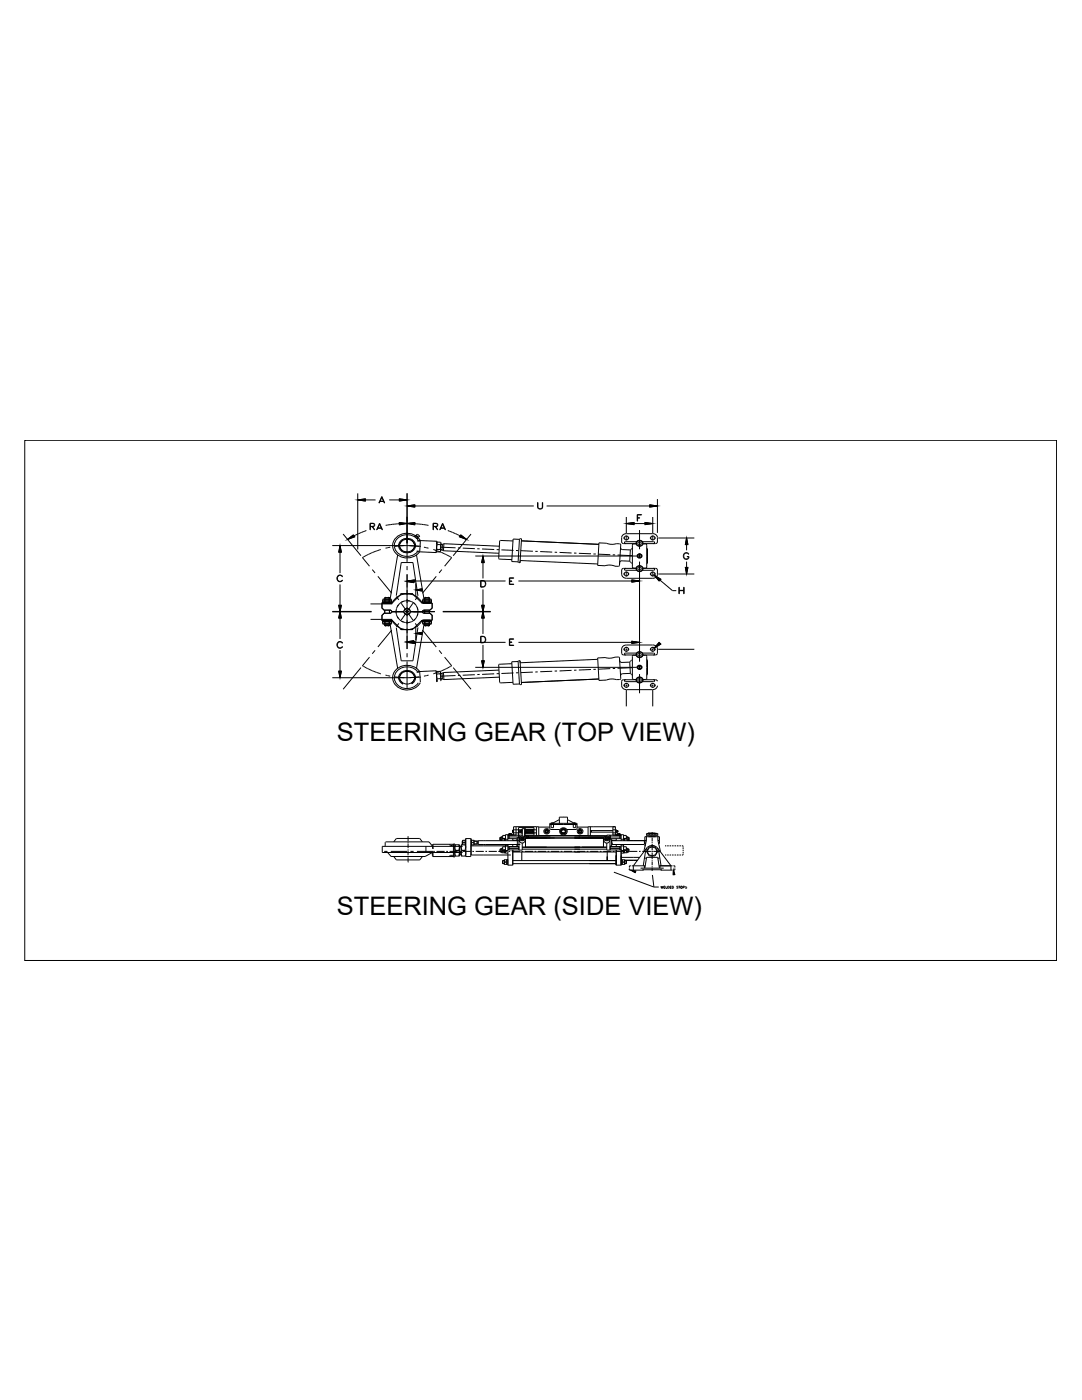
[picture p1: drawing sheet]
<svg xmlns="http://www.w3.org/2000/svg" width="216mm" height="279mm" viewBox="0 0 216 279" stroke-linecap="round" stroke-linejoin="round" font-family="sans-serif">
<defs><g id="words">
<g font-size="5.1">
<text x="67.2" y="147.9">STEERING GEAR (TOP VIEW)</text>
<text x="67.2" y="182.5">STEERING GEAR (SIDE VIEW)</text>
</g>
</g></defs>
<!-- layer: PDF_Geometry -->
<g fill="none" stroke="#000" stroke-width=".2">
<path d="M71.4 98.5v11.2M71.4 99.8l1.5-.2v.4zM72.9 99.8h2M76.2 99.1l.6 1.3-.6-1.1-.6 1.1zM77.7 99.8h2M79.7 99.6l1.5 .2-1.5 .2zM81.2 98.5v13.6M131.2 99.6v6.7M66.3 108.9h14.4M67.4 114.9a.58 .58 0 0 1 1 .2 .58 .58 0 0 0-.9-.1 .58 .58 0 0 0 0 .9 .58 .58 0 0 0 .9-.1 .64 .64 0 0 1-1 .1 .64 .64 0 0 1 0-1zM67.8 110.2v4.2M67.8 116.6v4.2"/>
<path d="M67.8 108.9l.3 1.3h-.5zM68.5 106.6l3.5 4.3M69.3 107.7l1.2-.9 .3 .3zM73.1 105.9l-2.5 1M73.9 105.1l.7-.1 .1-.3-.3-.2h-.5l-.1 1.2v-1.3l.9 .1 .1 .4-.2 .2h-.7M74.3 105.1l.5 .6-.5-.6M74.3 113.7l.5 .6M75.3 105.4h.9M75.4 105.4h.7M75.4 115l2.8 3.4M75.7 100.1h.9M75.7 104.4l.6 1.3-.6-1.1-.6 1.1z"/>
<path d="M75.8 100h.7M76 109.7l-1.9 .7-1.8 .9 1.4 1.7M76.4 119.8h1.6h.1v.5h-1.7zM76.6 119.8h1.3M76.6 119.6h1.3M76.8 119.6v-.3h.8v.3M76.8 119.3v.3M76.8 119.6h.9M76.8 119.3h.8M77.7 119.6v.7M77.7 119.6h.4v.5h-1.3M77.7 119.3v.3"/>
<path d="M77.9 109.2l-1 .2M78.8 109l2.8-.1 2 .1M79.1 118.9l1-6.6h2.3l1 6.6M79.1 119.1l.5 .6M79.4 110.8l-1.7 9.5M79.5 108.9a1.4 1.4 0 0 0 .8 1.2M79.7 104.3l1.5 .2-1.5 .2zM79.7 104.5l-2.8 .3M79.9 118.5l-.1 .1M79.9 118.5h.1M80 118.5h-.1M80 108.1a1.48 1.48 0 0 1 1.8-.4 1.48 1.48 0 0 1 .8 1.6 1.48 1.48 0 0 1-1.7 .8 1.48 1.48 0 0 1-1.1-1.6z"/>
<path d="M80.4 110.1a1.96 1.96 0 0 0 1.6 .1M80.4 107.6a1.43 1.43 0 0 0-.8 1.2M80.4 107.6h1.7l.8 1.3-.9 1.3-1.7-.1-.8-1.3zM80.5 107.6a2.01 2.01 0 0 1 1.6 0M80.5 120l-.7 .4M81.2 116.1l1.3-.3v.5zM81.2 113v.8M81.2 114.6v14.9M81.2 104.5l1.6-.2v.4zM81.2 101l1.6-.2v.4zM81.3 119.9l.8 .2 .7 .5M81.7 108.9l2.3 .1"/>
<path d="M81.7 119.9h-.8l-.8 .3M82.2 107.7a1.39 1.39 0 0 1 .7 1.2M82.4 118.5h-2.5M82.7 106.9l.2 .1M82.7 106.9l-.1 .2M82.8 101h23.7M82.8 104.5l2.7 .3M82.9 107v.1M82.9 107.1l.3 .3M82.9 107.1l-.1 .1M82.9 109a1.46 1.46 0 0 1-.8 1.1M83 116.4v2.6"/>
<path d="M83 117.7l1.2-.2v.5zM83.1 106.9l.4 .3M83.1 106.9l.2-.3 .4 .4-.2 .2M83.1 106.9h-.4M83.1 110.8l1.6 9.5M83.2 107.4l-.1 .1M83.2 107.4h.1M83.3 107.4h.1M83.3 110.1l3.7 .2M83.3 119.1l-.4 .6M83.4 107.4v.1M83.4 107.5l-.1 .1"/>
<path d="M83.5 107.2l-.1 .3M83.5 107.9l3.7 .1M83.5 107.9l-.2 .1h.6l-.1 2h-.6l.1 .1M83.5 107.9a2.66 2.66 0 0 0-2.7-1.2 2.66 2.66 0 0 0-2.1 2.1 2.62 2.62 0 0 0 1.9 2.2 2.62 2.62 0 0 0 2.7-.9M83.9 107.9a3 3 0 0 0-3.1-1.5 3 3 0 0 0-2.5 2.4 2.93 2.93 0 0 0 2 2.4 2.93 2.93 0 0 0 3-.6l.4-.5M84.3 119.8h1.8M84.5 119.8h1.4M84.5 119.6h1.4M84.6 109.2l.9 .2M84.7 119.6l.1-.3v.3M84.7 119.3h1M84.8 119.6v.7"/>
<path d="M84.8 119.6h-.5v.8M84.8 119.3h.8M85.6 119.6v-.3l.1 .3M85.7 119.6h-.9M85.7 119.6h.4v.8M85.7 119.6v.7M86.4 109.7l2 .7 1.7 .9-1.4 1.7M86.5 105.1l.7-.1 .1-.3-.3-.2h-.5l-.1 1.2v-1.3l.9 .1 .1 .4-.2 .2h-.7M86.8 105.1l.6 .6-.5-.6M87.1 115l-2.8 3.4M87.1 109.7l-.1 .6M87.2 108l-.2 2.3"/>
<path d="M87.2 108l-.1 .6M87.2 109.6l.6 .1M87.2 109.6v.5l.6 .1 .1-.2-.1-.3M87.3 108.7h.6v.5l-.1 .5M87.3 108.7v-.5h.6v.5M87.3 108.7l-.1 .9M87.9 105.4h.9M87.9 109.7l.3 .1M87.9 109.7h.3M87.9 109.2l3 .1M88 105.4h.7M88 108.6h.3"/>
<path d="M88 108.7h.3M88 108.5l-.1 1.4M88.2 113.7l-.6 .6M88.2 109.8l.3 .1M88.3 108.6l-.1 1.2M88.3 104.4l.6 1.3-.6-1.1-.6 1.1zM88.5 109.9l11.1 .5M88.6 108.5l11 .5M88.6 108.5l-.1 1.4M88.6 108.5l-.3 .1M89.4 105.9l2.4 1M91.4 109.3l.5 .1"/>
<path d="M91.9 106.8l1.2 .9-1.4-.6zM92.3 109.4l2.4 .1M94 106.6l-3.6 4.3M94.8 111h32.3M95.2 109.5h.5M95.9 115.9h.5a.67 .67 0 0 1 .5 .6 .67 .67 0 0 1-.5 .7h-.5zM96 115.9v1.2h.4a.61 .61 0 0 0 .5-.6 .61 .61 0 0 0-.5-.6M96.2 109.6l2.4 .1M96.4 112.3v3.1M96.4 117.6v3.2M96.4 111l.2 1.3h-.5zM99.1 109.7h.5"/>
<path d="M99.5 111.5l.1 .1M99.6 110.4l-.1 1.1M99.6 111.6h.1M99.6 111.6l2.5 .1M99.8 107.9h.1M99.8 107.9l-.2 2.5M99.8 107.9l2.6 .1M100.1 109.7l2.4 .1M100.9 116h-19.7l1.6-.3v.5M101.6 115.3h.9l-.8 .1v1.2h.8h-.9zM101.7 116h.5h-.5M102.4 108l-.3 4.1h1.3"/>
<path d="M103 109.9h.4M103.4 112.2l.4 .1M103.4 112.2h.1M103.4 112.1v.1M103.4 116h23.8M103.6 107.6l-.2 4.5M103.6 107.6h.1M103.6 107.6l.5-.1-.3 4.8M103.6 107.6h-1.2v.4M103.8 112.3v-.4l15.5 .7M103.9 109.9l2.4 .1M104 107.9l15.5 .7"/>
<path d="M106.8 110h.5M107.3 100.3v.9l.1 .2 .3 .1 .4-.1 .2-1.1v.9l-.2 .3-.4 .1-.4-.2zM107.8 110.1l2.4 .1M109.1 101h22.1M110.7 110.2h.5M111.7 110.2l2.4 .2M114.5 110.4h.5M115.5 110.4l2.4 .1M118.4 110.6h.5M119.3 112.6l-.1 .2 1.5 .1M119.4 110.6l2.4 .1M122.3 110.7h.4"/>
<path d="M123 108.5h.6l.3 .2-.3 3.9M123 108.5l-1.2 .1-.8-.2-1.5-.1-.2 4.3M123.2 110.8l3 .1M123.8 109.3l.3 .4h1.7M124.4 114.6h.3M124.4 107.4h.3M124.8 113.4l-.2 .2 .2 .2h2.2M124.9 114.6h.2M124.9 107.4h.2M125 103.2v3.2M125 106.9v.3M125 107.3v.2"/>
<path d="M125 107.6v.3M125 114.1v.3M125 114.5v.2M125 114.8v.2M125 104.5l1.5-.2v.4zM125.2 114.6h.3M125.2 107.4h.3M125.7 112l-1.8-.1-.2 .2-.1 .7-.2 .2-1.5-.2-1.2 .1M125.7 112l.4 .4M125.8 109.7l-.1 2.3M126.1 115.7l1.5 .3-1.5 .2zM126.3 109.4l-.5 .3"/>
<path d="M126.5 104.5h2.2M126.9 108.5h-2.5l-.3-.2a1.64 1.64 0 0 1 .2-1.6l.7-.2h5.3a.86 .86 0 0 1 .9 .8v.9l-.2 .2-2.7 .1M126.9 113.4h-2.5l-.3 .2a1.65 1.65 0 0 0 .2 1.6l.7 .2M126.9 108.5l-.5 .1-.2 .2v4.3l.2 .3h.5M127 108.1h-2.2l-.2 .2 .2 .2M127.1 102.7h.9l-.8 .1v1.2zM127.2 103.3h.5l-.5 .1M127.4 110.6h.5l.2 .4-.2 .3h-.5l-.3-.3zM127.4 113.2h.4l.2 .3-.2 .3h-.4l-.2-.3zM127.4 108.2h.4l.2 .2-.2 .3h-.4l-.2-.3zM127.5 111h.1M127.5 110.9h.2"/>
<path d="M127.6 110.9h.1M127.6 110.9v.1M127.6 105.8v3.8M127.6 110.4v.9M127.6 112.1v20M127.7 110.9v.1M127.7 110.9l-.1 .1M127.7 111h.1M128.2 113.8h2.2M128.2 108.1h2.2M128.3 108.5l.6 .1 .2 .2-.1 4.4-.7 .2M128.3 113.4h2.5l.3 .2a1.67 1.67 0 0 1-.2 1.6l-.6 .2h-5.3"/>
<path d="M128.7 104.3l1.5 .2-1.5 .2zM129 109.4l.2 .1v2.9l-.2 .1M129.6 100.8l1.6 .2-1.6 .2zM129.7 114.6h.3M129.7 107.4h.3M130.1 114.6h.3M130.1 107.4h.3M130.2 103.2v3.2M130.2 106.9v.3M130.2 107.3v.2M130.2 107.6v.3M130.2 114.1v.3"/>
<path d="M130.2 114.5v.2M130.2 114.8v.2M130.4 113.4l.2 .2-.2 .2M130.4 108.1l.2 .2-.2 .2M130.5 114.6h.3M130.5 107.4h.3M130.6 114.8l1.3 .8-.4 .3zM131.1 115.3l3.1 2.6h.7M131.3 114.6h7.2M131.3 107.4h7.2M135.5 117.2v1.3zM135.5 117.8h.9"/>
<path d="M135.5 117.9h.9M136.4 117.2l.1 1.3zM136.5 110.5l.6-.2 .4 .3a.58 .58 0 0 0-.8-.1 .58 .58 0 0 0-.2 .8 .58 .58 0 0 0 .8 .1l.1-.3h-.3h.4a.6 .6 0 0 1-.9 .5 .6 .6 0 0 1-.2-1zM136.8 113.2h.5l-.3 1.4zM137 107.4l.3 1.3h-.5zM137 108.7v1.1M137 112.1v1.1M66.3 122.1h7.8M66.3 122h7.8M66.3 135.3h14.4M67.4 128.2a.58 .58 0 0 1 1 .2 .58 .58 0 0 0-.9-.1 .58 .58 0 0 0 0 .8 .58 .58 0 0 0 .9-.1 .64 .64 0 0 1-1 .2 .64 .64 0 0 1 0-1zM67.6 120.8h.5l-.3 1.3z"/>
<path d="M67.6 133.9h.5l-.3 1.4zM67.8 123.3v4.2M67.8 129.8v4.1M67.8 122l.3 1.3h-.5zM72 133.2l-3.5 4.4M73.7 131.1l-1.4 1.8 2 1 1.7 .6M73.9 123.6h4.4M73.9 120.5h4.4M74.8 129.8l-.5 .7M76.2 120.4l2.1-.1-2.1 .1v.9l.4 .5h1.3l.3 .3h2.4h-2.4l-.3-.3h-1.3l-.4-.5zM76.4 123.8h1.7v.5l-1.6 .1-.1-.1zM76.4 120.4v-.3h1.7v.3l.2-.1 1.8-1.8h2.2l1.8 1.8 .2 .1"/>
<path d="M76.5 120.3v.1M76.5 123.8h.1M76.5 123.8h1.5M76.6 124.4h1.3M76.6 120.1h1.3M76.6 124h1.3M76.6 124.6h1.3M76.6 123.8h1.4M76.8 124.6v.2l.8 .1v-.3M76.8 121.8v.6M76.8 123.8v.7h-.4v-.4h.4M76.8 120.1h-.4v-.5h.4v.7"/>
<path d="M76.8 124.1h1.3v.4h-.4M76.8 124.5h.9M76.8 124.6v.2M76.8 124.9h.8M76.9 134.7l1 .2M77.7 123.8v.7M77.7 121.8v.6M77.7 124.6v.2M77.7 123.9l1.7 9.5M78 120.3l-1.5 .1M78 123.8h.1M78.2 125.8l-2.8 3.3"/>
<path d="M78.3 123.9a3.3 3.3 0 0 0 5.9 0M78.3 120.2a3.3 3.3 0 0 1 5.9 0M78.8 135.1l2.8 .2 2-.2M79 121.9l.1 .8M79.1 122.7l.4 .7M79.3 123.1l.5 .6M79.5 120.7l-.4 .8-.1 .8M79.5 135.3l.8-1.3h1.7l.9 1.2-.8 1.3M79.5 135.3l.9 1.2M79.6 135.3a1.43 1.43 0 0 0 .8 1.2M79.6 124.4l-.5 .7M79.8 123.7l.7 .4"/>
<path d="M79.8 120.4l-.5 .7M79.8 125.6h.1M79.9 125.6h.1M79.9 125.6h2.5M80 134.5a1.48 1.48 0 0 1 1.8-.4 1.48 1.48 0 0 1 .8 1.5 1.48 1.48 0 0 1-1.7 .9 1.48 1.48 0 0 1-1.1-1.7zM80 120.4l1.2 1.7M80.1 124l.8 .2h.8M80.3 134.1a1.4 1.4 0 0 0-.8 1.2M80.6 122.1h-2.4l-.3 .3h-1.3l-.4 .4v1l2.1 .1M80.6 122.1h-2.4l-.3 .3h-1.3l-.4 .4v1h2l.1 .1M80.6 122.1a.63 .63 0 0 1 .6-.7 .63 .63 0 0 1 .7 .7M80.6 122.1a.63 .63 0 0 0 .6 .6 .63 .63 0 0 0 .7-.6"/>
<path d="M80.6 122a.63 .63 0 0 1 .6-.6 .63 .63 0 0 1 .7 .6M80.8 122.1h.8M81.2 122.1l1.2 1.7M81.2 128.1l1.3-.2v.4zM81.2 130.4v.8M81.2 132v5.3M81.2 122.1l-1.2 1.7M81.8 122.1h2.4l.3 .3h1.3M82 134a1.96 1.96 0 0 0-1.6 0M82.1 134a1.46 1.46 0 0 1 .8 1.2M82.4 120.4l-1.2 1.7M82.5 122.1h4.3"/>
<path d="M82.5 120.3l.6 .6 .3 .8M82.8 128v.4l-1.6-.2h19.7M82.8 123.6l-.7 .5-.8 .1M82.9 124.4l.4 .7M82.9 135.2a1.39 1.39 0 0 1-.7 1.3M83 125.1v2.6M83 126.4l1.2-.2v.4zM83.2 121.3l.2 .8-.2 .8M83.3 134l-.1 .2 .6-.1 .1 2.1M83.3 134a2.62 2.62 0 0 0-2.7-.8 2.62 2.62 0 0 0-1.9 2.2 2.66 2.66 0 0 0 2.1 2 2.66 2.66 0 0 0 2.7-1.1M83.4 122.5l-.3 .7-.6 .6M83.4 125.2l-1 6.7h-2.3l-1-6.6"/>
<path d="M83.7 134a3.1 3.1 0 0 0-5.3 .8 2.85 2.85 0 0 0 1.6 2.7 2.85 2.85 0 0 0 3.1-.4l.8-.8M84 135.1l-2.3 .1M84.2 120.3l.1 .1M84.2 123.8v.1M84.3 125.8l2.8 3.3M84.3 123.8v.7h.5M84.3 120.1h1.8M84.3 124h1.8M84.3 120.3h1.8M84.3 124.1h1.8M84.3 123.8l-.1 .1M84.3 120.4h1.9"/>
<path d="M84.5 120.3v.1M84.5 123.8h.1M84.5 124.4h1.4M84.5 124.6h1.4M84.7 123.9l-1.6 9.5M84.7 124.6l.1 .3v-.3M84.7 121.8v.6M84.7 124.8h1M84.8 123.8v.7M84.8 124.5h.9M84.8 124.9h.8M85.5 134.7l-.9 .2"/>
<path d="M85.6 124.6v.3l.1-.3M85.7 123.8v.7M85.7 121.8v.6M85.8 121.8h-1.3l-.3 .3h-2.4M85.8 122.4l.4 .4v1h-1.9M85.8 122.4l.4 .4v1h-2.1l-1.8 1.8h-2.2l-1.8-1.8h-.2v.2h-1.7v-.2M86 120.3v.1M86 123.8h.1M86.1 123.8v.7h-.4M86.1 120.1h-1.8M86.1 124.3h-1.8M86.2 120.4v.9l-.4 .5"/>
<path d="M87 133.9l-3.7 .1M87 133.9l.1 .5M87 133.9l.2 2.2-.1-.5M87.2 134.5l.1 1M87.3 135.5v.4M87.6 129.8l.6 .7M87.8 134.5h-.6M87.8 134.5l.1 .5v.4l-.6 .1M87.8 134.5l.1-.4-.1-.1h-.6v.5M87.9 135.4v.5M87.9 134.2l.1 1.5M88 135.5h.3"/>
<path d="M88.2 134.4h-.3M88.2 134.4l.1 1.1M88.2 134.4l-.3 .1M88.3 135.5h-.3M88.3 135.5l.3 .1M88.4 122.1h9.5M88.4 122h9.5M88.5 134.2l-.3 .2M88.5 134.2l.1 1.4M88.7 131.1l1.4 1.8-2 1-1.7 .6M90.4 133.2l3.6 4.4M90.9 134.8l-3 .1"/>
<path d="M91.9 134.8h-.5M94.7 134.7l-2.4 .1M94.8 133.2h32.3M95.7 134.6h-.5M95.9 127h.5a.67 .67 0 0 1 .5 .6 .67 .67 0 0 1-.5 .7h-.5zM96 128.2v-1.2h.4a.61 .61 0 0 1 .5 .6 .61 .61 0 0 1-.5 .6M96.1 131.9h.5l-.2 1.3zM96.4 123.3v3.2M96.4 128.7v3.2M96.4 122l-.3 1.3h.5l-.5-2.5h.5l-.2 1.3M98.6 134.5l-2.4 .1M99.5 132.6l.1 1.1"/>
<path d="M99.5 132.6h.1M99.6 132.6h-.1M99.6 132.6h.1M99.6 133.7l-11.1 .5M99.6 133.7l.1 2.5M99.6 134.4l-.5 .1M99.6 135.1l-11 .5M99.7 136.2h.1M99.7 136.2l.1 .1M99.8 136.3h.1M101.6 127.5h.9l-.8 .1v1.2h.8h-.9zM101.7 128.1h.5l-.5 .1"/>
<path d="M102.1 132.5l-2.5 .1M102.4 136.2l-2.6 .1M102.4 136.2v.4l1.2-.1M102.5 134.3l-2.4 .1M103.4 132h.1M103.4 131.9v.1M103.4 132l.2 4.5M103.4 132l-1.3 .1 .3 4.1M103.4 131.9h.1M103.4 134.3h-.4M103.4 128.2h23.8M103.5 131.9h-.1"/>
<path d="M103.6 136.5h.1M103.6 136.5l.1 .1M103.7 136.6h.1M103.8 131.9h-.4M103.8 131.9l.3 4.7h-.4M106.3 134.1l-2.4 .1M107.3 134.1h-.5M110.2 134l-2.4 .1M111.2 133.9h-.5M114.1 133.8l-2.4 .1M115 133.7l-.5 .1M117.9 133.6l-2.4 .1"/>
<path d="M118.9 133.6h-.5M119.3 131.6l.2 4.2 1.5-.1 .8-.2 1.2 .1M119.3 131.6l-15.5 .7v-.4M119.5 135.5l-15.5 .7M120.7 131.2l-1.5 .1 .1 .3M120.7 131.2l.8 .2 1.9-.3 .2 .2 .1 .7 .2 .2 1.8-.1M121.8 133.4l-2.4 .2M122.7 133.4h-.4M123.6 131.6l.3 3.8-.3 .2M123.6 135.6h-.6M124 136v.8a.9 .9 0 0 0 1 .8h5.3a.88 .88 0 0 0 .9-.8M124.4 129.6h.3"/>
<path d="M124.4 136.8h.3M124.8 135.6l-.2 .2 .2 .2h2.2M124.9 129.6h.2M124.9 136.8h.2M125 129.1v.3M125 129.5v.2M125 129.8v.3M125 136.3v.3M125 136.7v.2M125 137v.3M125 137.7v3.3M125.2 129.6h.3"/>
<path d="M125.2 136.8h.3M125.7 132.1l.1 2.3M125.8 134.4l-1.7 .1-.3 .4M125.8 134.4l.5 .4M126.1 128l1.5 .2-1.5 .2zM126.1 131.7l-.4 .4M126.2 133.2l-3 .2M126.9 135.7h-2.5l-.4 .3M126.9 130.7h-2.5l-.3-.2a1.65 1.65 0 0 1 .2-1.5l.7-.3h5.3a.86 .86 0 0 1 .9 .8v.9l-.2 .3h-2.7M126.9 130.8h-.5l-.2 .2v4.3l.2 .3h.5M127 130.3h-2.2l-.2 .2 .2 .2M127.4 132.8h.5l.2 .4-.2 .3h-.5l-.3-.3z"/>
<path d="M127.4 135.4h.4l.2 .3-.2 .3h-.4l-.2-.3zM127.4 130.4h.4l.2 .3-.2 .2h-.4l-.2-.2zM127.5 133.1h.1M127.6 133.1l.1 .2M127.6 133.1h.1M127.6 133.3h.1M127.6 132.9v.8M127.6 134.5v3.9M127.7 133.1h.1M127.7 133.1v.1M127.7 133.2v.1M127.7 133.2h.1"/>
<path d="M128.2 130.3h2.2M128.2 136h2.2M128.3 130.8h.6l.1 .1 .1 4.4-.2 .3h-.6M128.3 135.7h2.5l.4 .3M129 131.6l.2 .2v2.8l-.2 .1M129.7 129.6h.3M129.7 136.8h.3M130.1 129.6h.3M130.1 136.8h.3M130.2 129.1v.3M130.2 129.5v.2M130.2 129.8v.3"/>
<path d="M130.2 136.3v.3M130.2 136.7v.2M130.2 137v.3M130.2 137.7v3.3M130.4 130.3l.2 .2-.2 .2M130.4 135.6l.2 .2-.2 .2M130.5 129.6h.3M130.5 136.8h.3M131.3 129.6h7.2M131.5 128.2l-.9 1.1 1.3-.8"/>
<circle cx="125" cy="114.5" r=".42"/>
<circle cx="125" cy="107.4" r=".42"/>
<circle cx="127.6" cy="108.4" r=".66"/>
<circle cx="127.6" cy="113.4" r=".66"/>
<circle cx="127.6" cy="108.4" r=".57"/>
<circle cx="127.6" cy="113.5" r=".57"/>
<circle cx="127.6" cy="111" r=".46"/>
<circle cx="127.6" cy="111" r=".32"/>
<circle cx="130.2" cy="107.4" r=".42"/>
<circle cx="130.2" cy="114.5" r=".42"/>
<circle cx="125" cy="136.8" r=".42"/>
<circle cx="125" cy="129.6" r=".42"/>
<circle cx="127.6" cy="130.6" r=".66"/>
<circle cx="127.6" cy="135.7" r=".66"/>
<circle cx="127.6" cy="130.6" r=".57"/>
<circle cx="127.6" cy="135.7" r=".57"/>
<circle cx="127.6" cy="133.2" r=".46"/>
<circle cx="127.6" cy="133.2" r=".32"/>
<circle cx="130.2" cy="136.8" r=".42"/>
<circle cx="130.2" cy="129.6" r=".42"/>
</g>
<!-- layer: PDF_Solid Fills -->
<g fill="#000" stroke="#000" stroke-width=".2">
<path d="M71.4 99.8l1.5-.2v.4zM79.7 99.6l1.5 .2-1.5 .2zM67.8 108.9l.3 1.3h-.5zM69.3 107.7l1.2-.9 .3 .3zM79.7 104.3l1.5 .2-1.5 .2zM81.2 116.1l1.3-.3v.5zM81.2 104.5l1.6-.2v.4zM81.2 101l1.6-.2v.4zM81.2 116l1.6-.3v.5zM83 117.7l1.2-.2v.5zM91.9 106.8l1.2 .9-1.4-.6zM96.4 111l.2 1.3h-.5z"/>
<path d="M126.1 115.7l1.5 .3-1.5 .2zM125 104.5l1.5-.2v.4zM128.7 104.3l1.5 .2-1.5 .2zM129.6 100.8l1.6 .2-1.6 .2zM130.6 114.8l1.3 .8-.4 .3zM136.8 113.2h.5l-.3 1.4zM137 107.4l.3 1.3h-.5zM67.6 120.8h.5l-.3 1.3zM67.8 122l.3 1.3h-.5zM67.6 133.9h.5l-.3 1.4zM81.2 128.1l1.3-.2v.4zM81.2 128.2l1.6-.2v.4z"/>
<path d="M83 126.4l1.2-.2v.4zM96.1 120.8h.5l-.2 1.3zM96.4 122l.2 1.3h-.5zM96.1 131.9h.5l-.2 1.3zM126.1 128l1.5 .2-1.5 .2zM131.5 128.2l.4 .3-1.3 .8z"/>
</g>
<!-- layer: PDF2_Geometry -->
<g fill="none" stroke="#000" stroke-width=".2">
<path d="M76.3 170.1h16M76.3 168.9h16M76.7 169.9h.6M76.9 168.1l-.1 .8M76.9 168h7.4l-.5-.7h-4.7l-.5 .7M77.4 170.1l.6 .8h6.8l1.5-.8M78 169.9h3.2M78.6 170.9l.5 .7h4.7l.5-.7M81.4 172.1h.1M81.4 166.9v1M81.4 168v.2M81.4 168.3v.9"/>
<path d="M81.4 169.4v.2M81.4 169.7v.9M81.4 170.8v.1M81.4 171.1v1M81.9 169.9h.6M83.2 169.9h3.6M85 168.9v1.2M86.3 170l.1 .9M86.4 168.5v.9l-.1-.4zM86.4 170v.9M86.4 170.9h4.1M86.4 168.5h4.1"/>
<path d="M87.1 169.9h1.6M89 169.9h.4M89.7 169.9h1.6M89.7 168.5l.2 .2h.4l.2-.1M90.5 168.4h.2v2.6h-.2zM90.5 170.9l-.2-.2h-.4l-.2 .2M90.7 168.6h1v2.2h-1M90.9 169.7h.6M90.9 168.6l-.2 .6 .2 .5M90.9 169.7l-.2 .6 .2 .5M91.5 168.6l.2 .6-.2 .5M91.5 169.7l.2 .6-.2 .5"/>
<path d="M91.7 169.9h.3M91.7 169h.3M91.7 170.4h.3M91.7 170.5h.3M92.2 169.7h.6M92.2 168.6l-.2 .6 .2 .5M92.2 169.7l-.2 .6 .2 .5M92.2 168.4h.1M92.2 168.4l.1 .1M92.3 168.5h.1M92.3 167.9l-.1 .5M92.3 169.9h1.6"/>
<path d="M92.4 168.2h.4M92.4 167.7v.9M92.8 167.7v.9M92.8 169.7l.2 .6-.2 .5M92.8 168.6l.1 .1M92.9 167.7h-.6v.9M92.9 168.6h-.9v2.2h1M92.9 168.9l-.1 .8M93 167.4h.9v3.5h-.9zM93 167.4v1.5M93.9 167.4l.1 3.2M93.9 168.9h.1"/>
<path d="M93.9 170.6h.1M94 170.6h7.9M94 167.7h.6v.9h-.6M94 168.8h7.4M94.1 168.2h.4M94.1 167.7v.9M94.3 169.9h.3M94.5 167.7v.9M94.6 168.4h.6M94.6 168.5h.7M94.9 169.9h1.6M95.2 167.9v.6"/>
<path d="M95.3 167.9h-.7M95.3 168.5h.1M95.3 167.9v.6M95.4 167.8h8.4M95.4 168.5h8.4M95.4 167.8v.7M95.4 167.8l-.1 .1M96.9 169.9h.3M97.5 169.9h1.6M99.5 169.9h1.7M99.8 167.1h.3M99.8 167.7h.3"/>
<path d="M99.8 169.4h.3M99.8 170h.3M99.8 167.1v.6M99.8 169.4v.6M99.8 170h.1M99.8 167.7h.1M99.8 169.4h.1M100.2 169.7h.4M100.2 167.4h.4M100.2 166.9v.5M100.2 169.3v.9M100.3 171.8h.3"/>
<path d="M100.3 172.3h.3M100.3 171.8v.5M100.3 172.3v.1M100.3 166.9h-.2v.9l.1-.4M100.3 171.7h.3M100.3 172.4h.3M100.3 169.3h-.2v.9h.6M100.3 171.7v.7M100.3 171.7v.1M100.6 169.7l.1-.1v.7h.6M100.6 169.7v.5M100.7 167.3v.5z"/>
<path d="M100.7 172h.4M100.7 171.6v.9M100.9 169h-.6v.6h.6M100.9 169.7h.4M100.9 166.7h-.6v.6h.6M100.9 167.8v-1.2h.4v1.2M100.9 167.5h.4M100.9 168.5v1.8M101.1 171.6v.9M101.2 171.6h-.6v.9h.6M101.3 166.6l1 .1M101.3 166.7h2.9"/>
<path d="M101.3 168.5v4.2h1v-3.1M101.3 169.6h2.3M101.3 169h.2M101.3 171.5h-.1v1.1h.1M101.3 167.3h.2M101.3 166.7h.2M101.5 166.6v-.2h.6l.1 .2M101.5 169.9h.3M101.5 166.7v.7h1.6M101.6 169.3h1.9M101.6 167h1.9M101.6 166.7v.7"/>
<path d="M101.6 168.9v.7M101.6 166.4v.2M102.1 166.4l-.1 .2M102.1 169.9h1.7M102.3 165.9h.2M102.3 165.6v.6M102.3 167.7h.9M102.3 170h20.7M102.3 171.7h20.7M102.3 172.4h20.7M102.3 167.4v.4M102.3 168.5v.4"/>
<path d="M102.5 166.2h1.6M103 165h-.5v1.7M103 166.7v-1.7h4v1.8M103.2 167.2l-.1 .1 .1 .3M103.2 168.7l-.1 .2M103.5 166.7v-1.6h3v1.6h-1.8M103.5 165.9h.1M103.5 166.2h.1M103.5 165.9h.2M103.5 165.6v.1M103.5 165.9v.1M103.5 166.7v.3"/>
<path d="M103.5 168.9v.7M103.5 167l.1 .2h-.4v1.7M103.6 166.7v3h.6v-1.4M103.6 168.9h-2.1v.7M103.6 167.3v.5M103.6 167.8a.6 .6 0 0 0 .6 .4 .6 .6 0 0 0 .6-.4M103.7 165.6l.1 .3M103.7 165.9l.1 .2M103.8 165.6v.6M103.8 166.1v.1M103.8 166.1l-.1 .1M103.8 167.4l.1-.2a.4 .4 0 0 1 .4-.2 .4 .4 0 0 1 .3 .4"/>
<path d="M103.8 167.4l.1 .1M103.8 167.4l.4-.3 .4 .3M103.8 165.9h.3M103.8 165.6l-.1 .3M103.8 165.9v.2M103.9 167.5a.31 .31 0 0 1 .3-.4 .31 .31 0 0 1 .3 .4M103.9 167.5h.1M103.9 167.5v.1M103.9 167.5h.6M103.9 167.5l.3-.1 .3 .1M103.9 167.6h.2M104 167.6h.5"/>
<path d="M104.1 165.9v.3M104.1 165.6v.3M104.1 167.6h.2M104.1 169.9h.3M104.1 167.6h-.1M104.1 170v1.7M104.1 165.6h-1.8v.6h.2M104.2 169.1h16.9M104.2 169.5h16.9M104.2 165.4v1M104.4 167.6h-.1M104.5 167.6h-.1"/>
<path d="M104.5 167.5v.1M104.6 167.4l-.2 .2M104.7 166.7h.3v.6h-.2M104.7 165.4h-.5v1.5M104.7 166.5h.1v-1.2h-.1v1.7M104.7 169.9h1.7M104.7 167h.3M104.7 166.7v.3M104.7 167v.1M104.8 167.3v.5M104.8 166.3h.1M104.8 165.5h.1"/>
<path d="M104.8 166.4h.1M104.9 167.3v1.8M104.9 166.3h.1M105 167v.3M105 166.7v.2M105 165.4l-.2 1M105 167.2h15.5M105 166.9v.1M105 165.5h.1M105 165.5l-.1 .9M105 166.3h.1M105 166.3l.1 .1"/>
<path d="M105.1 166.3h.1M105.1 165.5l-.1 .8M105.2 165.4h.1M105.2 165.4l-.1 .1M105.2 165.4v.1M105.2 165.5h.1M105.2 165.5l-.1 .9M105.2 166.3l.1 .1M105.3 166.4h.1M105.3 166.3h.1M105.4 165.5l-.2 .8M105.4 165.4h.1"/>
<path d="M105.4 165.4v.1M105.4 165.5h.1M105.4 165.5l-.1 .9M105.4 165.5h.2M105.4 166.3l.1 .1M105.4 166.8v.4M105.5 166.4h.1M105.6 166.3h.1M105.6 165.5l-.2 .8M105.6 165.4v.1M105.6 165.5h.1M105.6 165.5l-.1 .9"/>
<path d="M105.6 165.5h.2M105.8 166.3h.1M105.8 165.4h.1M105.8 165.4l-.1 .9M105.8 165.4l.1 .1M105.9 165.5h.1M105.9 165.5l-.2 .8M106 166.3h.1M106 165.4h.1M106 165.4l-.1 .9M106 165.4l.1 .1M106.1 165.5h.1"/>
<path d="M106.1 165.5l-.2 .8M106.1 166.3h.1M106.1 166.3v.1M106.2 166.3h.1M106.2 165.4l-.1 .9M106.3 165.5h.1M106.3 165.5l-.2 .9M106.3 166.3h.1M106.3 166.3v.1M106.4 165.6l-.1 .6h.2M106.4 166.3h.1M106.4 166.2l-.1 .2"/>
<path d="M106.4 165.5v.1M106.4 165.4h.1M106.4 165.4v.1M106.4 165.4l.1 .1M106.5 165.5h.1M106.5 165.5v.1M106.5 166.3v.1M106.5 166.2v.1M106.5 166.2h.5M106.5 165.9h-.1l-.1 .4M106.7 169.9h.3M107 165h.5v1.8h-2.5"/>
<path d="M107 165.6h-.7M107.3 169.9h1.7M107.5 165.1h2.2M107.5 166.8h9.8M108.7 165.9l.1 .2 .3 .1M108.8 165.9l.3 .3 .3-.3M109.1 165.6l.3 .3M109.1 165.6l-.3 .3 .1 .2 .2 .1 .3-.3M109.1 165.6l-.3 .3M109.3 169.9h.3M109.3 165.7l-.2-.1-.4 .3M109.3 166.1l-.2 .1"/>
<path d="M109.7 164.5h5.4M109.9 169.9h1.7M110 164.3v.9h.4v-.9l-.1-.1-.3 .1M110.4 164.2l1.2-.6v.7M111.6 163.6v-.5h1.6v1.2M111.7 165.5h-1.9l-.1-1.2h5.4v1.2h-2M111.9 169.9h.3M112 166.3l.4 .1M112.2 165.6h.4M112.2 166.2h.4M112.5 169.9h1.7M112.8 165.5l-.4-.1-.4 .1-.1 .4 .1 .4"/>
<path d="M112.8 166.3l-.4 .1M112.8 165.5l.2 .4-.2 .4-.4 .2M112.8 165.5l-.4-.2-.4 .2-.2 .4 .2 .4 .4 .2M113.2 163.6l1.3 .6M114.4 164.3v.9h.5v-.9M114.4 164.3l.1-.1 .4 .1M114.5 169.9h.3M115.1 169.9h1.7M115.1 165.1h2.2M115.5 165.6l.2-.1 .3 .1 .2 .3-.2 .3-.3 .1-.2-.1-.1-.3zM115.5 165.7v.4M115.5 166.1h.5"/>
<path d="M115.5 165.7h.5M115.6 165.8h.3v.2h-.3zM116 165.7v.4M116 165.7l.1 .2-.1 .2M116 165.7l-.3-.1-.2 .1-.1 .2 .1 .2M117.1 169.9h.3M117.7 169.9h1.7M117.8 166.1h4.5M117.8 165v1.8M117.8 166h.2M118 165.8v.3M119.7 169.9h.3"/>
<path d="M120.3 169.9h1.7M120.4 167.2v1.9M120.5 167.3v.5M120.7 167.4l.4-.3 .4 .3M120.8 167.5a.31 .31 0 0 1 .3-.4 .31 .31 0 0 1 .3 .4M120.8 167.5v.1M120.8 167.5l.3-.1 .3 .1M120.8 167.5h.6M120.8 167.6h.5M121.2 170v1.7M121.2 167.6h-.3M121.2 167.6h.1"/>
<path d="M121.3 167.6h.1M121.4 167.5l-.1 .1M121.7 167.3v.5a.6 .6 0 0 1-.6 .5 .6 .6 0 0 1-.6-.5M121.7 167.5h.3v1.3h-.3M121.7 166.7v3h-.6v-1.4M121.7 168.9h2v.7M121.7 169.3h2M121.7 166.7v.7M121.7 168.9v.7M121.7 167h2M122 167.7h1M122 168.1l.2 .2-.2 .3"/>
<path d="M122.3 165.6h.8v.6h-.3M122.3 169.9h.3M122.3 165.8h-4.5M122.3 166.2h.5M122.3 165v1.7M122.5 174.1l8 2.9M122.8 166.7v-1.7h-5.5v1.8h3.8M122.8 165.9h.2M122.9 169.9h1.7M123 167.4v.4M123 168.5v.4M123 165.6v.6"/>
<path d="M123.1 166.6v-.2h.7v.2M123.1 165.8h.2M123.1 166.1h.2M123.1 166h.2M123.2 166.4l.1 .2M123.3 165.8v.3M123.3 165.8v.2M123.3 166v.1M123.7 166.4l-.1 .2M123.7 166.7v.7h-2M123.7 169h.2M123.7 167.3h.2"/>
<path d="M123.7 166.7h.2M123.9 166.6l-.9 .1M123.9 166.7h-2.8v.2h-16.1M123.9 168.5v4.2h-.9v-3.1M123.9 167.8v-1.2h.5v1.2M123.9 169.6h-2.2M123.9 171.1h3.7M123.9 171.5h.2v1.1h-.2M123.9 168.8h.5M123.9 169.7h.5M123.9 167.5h.5M124.1 171.6h.6v.9h-.6"/>
<path d="M124.2 172h.4M124.2 171.6v.9M124.4 166.7h.6v.6h-.6M124.4 169h.6v.6h-.6M124.4 168.5v1.8M124.6 169.6v.7h-.7M124.6 167.3v.5M124.6 169.6l.1 .1M124.6 171.6v.9M124.6 167.3l.1 .1M124.7 169.7h.4M124.7 169.7v.5"/>
<path d="M124.7 167.4h.4M124.7 167.4l-.1 .4M124.7 171.7h.3M124.7 172.4h.3M124.7 171.7h2.5M124.7 171.8h.3M124.7 172.3h.3M124.9 169.9h.3M125 171.7v.7M125 171.7v.1M125 166.9h.2v.9M125 169.3h.2v.9h-.6"/>
<path d="M125 171.8v.5M125 172.3v.1M125.1 167.4v.4M125.1 166.9v.5M125.1 169.3v.9M125.2 167.1h.3M125.2 167.7h.3M125.2 169.4h.3M125.2 170h.3M125.5 169.4v.6M125.5 169.4h.1M125.5 167.1v.6"/>
<path d="M125.5 167.7h.1M125.5 170h.1M125.6 169.9h1.6M125.6 173.3v.4h.3M125.9 172.8h-.3v.3M125.9 173.7l1 .2-.2 .2zM126.1 172.8h2.6M127.5 169.9h.3M127.8 173.3h4.6M128.2 169.9h1.7M128.2 173.6h3.9M128.4 172.8l.4-3.1a1.32 1.32 0 0 1 1.3-1 1.32 1.32 0 0 1 1.3 1l.5 3.1"/>
<path d="M128.4 173.6l-2.3 .1M128.6 167.8v.7h-6.5M128.6 172.8v.5M128.6 168.3h.2M128.6 171.2l.4 .1M128.7 173.3l.3-2.2h2.2l.4 2.2M128.7 167.8v.5M128.8 168.6l-.1 .3M129 167.8h-6.9M129 167.7h-.3v-.7h2.9v1.3h-.2M129 167.7v-.9l.1-.1h2.1l.1 1M129 167.7l-.5 2.3"/>
<path d="M129 166.3h2.3v.3h-2.3zM129.1 169.2l-2.7 3.6v.9M129.3 166.3h1.7M129.6 166.3v.3M129.6 169h1.1l.6 .9-.6 .9h-1.1l-.6-.9zM130 169.9h.2M130.1 166.1v.6M130.1 166.9v.1M130.1 167.2v.7M130.1 168.1v.1M130.1 168.4v1.3M130.1 169.8v.2"/>
<path d="M130.1 170.1v1.4M130.1 171.6v.2M130.1 171.9v.8M130.1 172.8v.2M130.1 173.1v.7M130.2 174.6l.3 2.4h1M130.4 169.9h1.3M130.7 166.3v.3M131.2 169.2l2.7 3.6v.9M131.3 167.7h.3M131.3 167.7l.5 2.3M131.3 167.8h.3"/>
<path d="M131.5 172.8h2.7M131.7 171.2l-.4 .1M131.7 172.8v.5M131.9 173.6l2.3 .1M131.9 176.9l.1 .4 .1-.4 .1 .4 .1-.4M132.4 177.1h.2M132.7 168.8h.3M132.7 170.6h.3M132.7 176.9h-.3v.4h.3M132.9 176.9v.4h.2M133.1 168.8h.3M133.1 170.6h.3"/>
<path d="M133.2 176.9h.3v.4h-.3zM133.6 168.8h.3M133.6 170.6h.3M133.7 177.1h.2M134 176.9h-.3v.4h.3M134.1 168.8h.3M134.1 170.6h.3M134.1 176.9h.2a.23 .23 0 0 1 .1 .2 .23 .23 0 0 1-.1 .2h-.2zM134.4 172.8h.3v.3M134.4 173.7l.2 .8-.3 .1zM134.4 176.9v.1M134.6 168.8h.3"/>
<path d="M134.6 170.6h.3M134.7 173.3v.4h-.3M135 177l.3 .2-.1 .1-.2-.1M135 176.9h.3M135 176.9v.1M135.1 168.8h.3M135.1 170.6h.3M135.4 176.9h.3M135.5 176.9v.4M135.6 168.8h.3M135.6 170.6h.3M135.9 176.9h.2l-.1 .4z"/>
<path d="M136 168.8h.3v.2M136.3 169.1v.3M136.3 169.6v.3M136.3 170v.3M136.3 170.5v.1h-.3M136.6 176.9h-.3v.4M136.6 176.9h.1M136.6 176.9v.2h-.3M136.7 177l.3 .2-.1 .1-.2-.1M136.7 176.9v.1M136.8 176.9h-.1M137 176.9h.1"/>
<circle cx="104.2" cy="167.3" r=".53"/>
<circle cx="109.1" cy="165.9" r=".39"/>
<circle cx="109.1" cy="165.9" r=".6"/>
<circle cx="109.1" cy="165.9" r=".18"/>
<circle cx="112.4" cy="165.9" r=".44"/>
<circle cx="112.4" cy="165.9" r=".38"/>
<circle cx="112.4" cy="165.9" r=".77"/>
<circle cx="112.4" cy="165.9" r=".51"/>
<circle cx="115.7" cy="165.9" r=".6"/>
<circle cx="121" cy="167.3" r=".36"/>
<circle cx="121.1" cy="167.3" r=".53"/>
<circle cx="130.1" cy="169.9" r=".96"/>
</g>
<!-- layer: PDF2_Solid Fills -->
<path d="M125.9 173.7l1 .2-.2 .2zM134.4 173.7l.2 .8-.3 .1z" fill="#000" stroke="#000" stroke-width=".2"/>
<!-- layer: 0 -->
<path d="M4.9 87.9h205.9v103.8h-205.9zM76.3 168.9v1.2M84.3 168h1.3l.7 .8" fill="none" stroke="#000" stroke-width=".2"/>
<use href="#words"/>
</svg>
